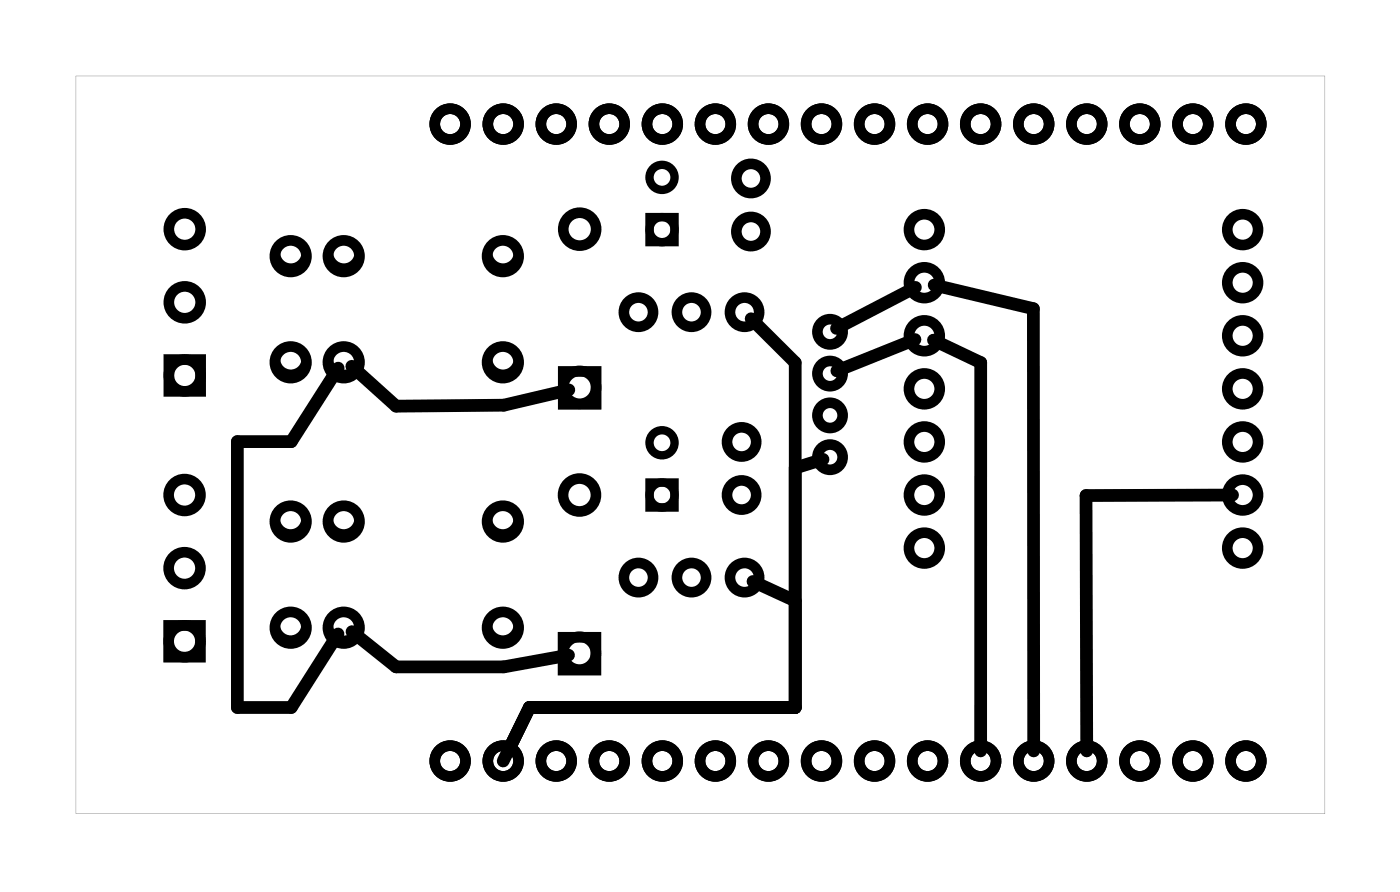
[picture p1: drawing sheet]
<svg xmlns="http://www.w3.org/2000/svg" width="67mm" height="43mm" viewBox="0 0 67 43" stroke-linecap="round" stroke-linejoin="round" font-family="sans-serif">
<path d="M3.6 3.6h59.8v35.3h-59.8zM3.6 3.6v35.3h59.8v-35.3z" fill="#000"/>
<g fill="none" stroke="#000" stroke-width=".51">
<path d="M8.1 17.2h1.5v1.5h-1.5zM27 17.8h1.5v1.5h-1.5zM8.1 29.9h1.5v1.6h-1.5zM27 30.5h1.5v1.6h-1.5z"/>
<circle cx="8.8" cy="11" r=".76"/>
<circle cx="8.8" cy="18" r=".76"/>
<circle cx="8.8" cy="14.5" r=".76"/>
<circle cx="13.9" cy="12.3" r=".76"/>
<circle cx="13.9" cy="17.3" r=".76"/>
<circle cx="16.5" cy="12.3" r=".76"/>
<circle cx="16.5" cy="17.3" r=".76"/>
<circle cx="21.6" cy="5.9" r=".74"/>
<circle cx="24.1" cy="12.3" r=".76"/>
<circle cx="24.1" cy="17.3" r=".76"/>
<circle cx="24.1" cy="5.9" r=".74"/>
<circle cx="26.6" cy="5.9" r=".74"/>
<circle cx="27.8" cy="11" r=".79"/>
<circle cx="27.8" cy="18.5" r=".79"/>
<circle cx="29.2" cy="5.9" r=".74"/>
<circle cx="30.6" cy="14.9" r=".7"/>
<circle cx="31.7" cy="5.9" r=".74"/>
<circle cx="33.1" cy="14.9" r=".7"/>
<circle cx="34.3" cy="5.9" r=".74"/>
<circle cx="35.6" cy="14.9" r=".7"/>
<circle cx="36" cy="8.5" r=".7"/>
<circle cx="36" cy="11.1" r=".7"/>
<circle cx="36.8" cy="5.9" r=".74"/>
<circle cx="39.3" cy="5.9" r=".74"/>
<circle cx="39.7" cy="19.9" r=".6"/>
<circle cx="39.7" cy="15.9" r=".6"/>
<circle cx="39.7" cy="17.9" r=".6"/>
<circle cx="41.9" cy="5.9" r=".74"/>
<circle cx="44.3" cy="13.5" r=".74"/>
<circle cx="44.3" cy="11" r=".74"/>
<circle cx="44.3" cy="16.1" r=".74"/>
<circle cx="44.3" cy="18.6" r=".74"/>
<circle cx="44.4" cy="5.9" r=".74"/>
<circle cx="47" cy="5.9" r=".74"/>
<circle cx="49.5" cy="5.9" r=".74"/>
<circle cx="52" cy="5.9" r=".74"/>
<circle cx="54.6" cy="5.9" r=".74"/>
<circle cx="57.1" cy="5.9" r=".74"/>
<circle cx="59.5" cy="13.5" r=".74"/>
<circle cx="59.5" cy="11" r=".74"/>
<circle cx="59.5" cy="16.1" r=".74"/>
<circle cx="59.5" cy="18.6" r=".74"/>
<circle cx="59.7" cy="5.9" r=".74"/>
<circle cx="8.8" cy="23.7" r=".76"/>
<circle cx="8.8" cy="30.7" r=".76"/>
<circle cx="8.8" cy="27.2" r=".76"/>
<circle cx="13.9" cy="25" r=".76"/>
<circle cx="13.9" cy="30" r=".76"/>
<circle cx="16.5" cy="25" r=".76"/>
<circle cx="16.5" cy="30" r=".76"/>
<circle cx="21.6" cy="36.4" r=".74"/>
<circle cx="24.1" cy="30" r=".76"/>
<circle cx="24.1" cy="25" r=".76"/>
<circle cx="24.1" cy="36.4" r=".74"/>
<circle cx="26.6" cy="36.4" r=".74"/>
<circle cx="27.7" cy="23.7" r=".79"/>
<circle cx="27.7" cy="31.3" r=".79"/>
<circle cx="29.2" cy="36.4" r=".74"/>
<circle cx="30.6" cy="27.6" r=".7"/>
<circle cx="31.7" cy="36.4" r=".74"/>
<circle cx="33.1" cy="27.6" r=".7"/>
<circle cx="34.3" cy="36.4" r=".74"/>
<circle cx="35.5" cy="21.1" r=".7"/>
<circle cx="35.5" cy="23.7" r=".7"/>
<circle cx="35.6" cy="27.6" r=".7"/>
<circle cx="36.8" cy="36.4" r=".74"/>
<circle cx="39.3" cy="36.4" r=".74"/>
<circle cx="39.7" cy="21.9" r=".6"/>
<circle cx="41.9" cy="36.4" r=".74"/>
<circle cx="44.3" cy="26.2" r=".74"/>
<circle cx="44.3" cy="23.7" r=".74"/>
<circle cx="44.3" cy="21.1" r=".74"/>
<circle cx="44.4" cy="36.4" r=".74"/>
<circle cx="47" cy="36.4" r=".74"/>
<circle cx="49.5" cy="36.4" r=".74"/>
<circle cx="52" cy="36.4" r=".74"/>
<circle cx="54.6" cy="36.4" r=".74"/>
<circle cx="57.1" cy="36.4" r=".74"/>
<circle cx="59.5" cy="23.7" r=".74"/>
<circle cx="59.5" cy="26.2" r=".74"/>
<circle cx="59.5" cy="21.1" r=".74"/>
<circle cx="59.7" cy="36.4" r=".74"/>
</g>
<g fill="none" stroke="#000" stroke-width=".4">
<path d="M31.1 10.4h1.2v1.2h-1.2zM31.1 23.1h1.2v1.2h-1.2z"/>
<circle cx="31.7" cy="11" r=".6"/>
<circle cx="31.7" cy="8.5" r=".6"/>
<circle cx="31.7" cy="23.7" r=".6"/>
<circle cx="31.7" cy="21.2" r=".6"/>
</g>
<g fill="none" stroke="#000" stroke-width=".25">
<circle cx="13.9" cy="12.1" r=".64"/>
<circle cx="13.9" cy="17.2" r=".64"/>
<circle cx="16.5" cy="17.2" r=".64"/>
<circle cx="16.5" cy="12.1" r=".64"/>
<circle cx="24.1" cy="12.1" r=".64"/>
<circle cx="24.1" cy="17.2" r=".64"/>
<circle cx="13.9" cy="24.8" r=".64"/>
<circle cx="13.9" cy="29.9" r=".64"/>
<circle cx="16.5" cy="29.9" r=".64"/>
<circle cx="16.5" cy="24.8" r=".64"/>
<circle cx="24.1" cy="24.8" r=".64"/>
<circle cx="24.1" cy="29.9" r=".64"/>
</g>
<path d="M16.2 17.6l-2.3 3.5h-2.5v12.8h2.5l2.3-3.6M16.8 17.5l2.2 1.9h5.1l3.1-.7M36 15.3l2.1 2.1v16.5h-12.8l-1.2 2.5M43.8 16.2l-3.7 1.5M43.8 13.8l-3.8 1.9M44.7 16.3l2.3 1.1v18.5M44.7 13.6l4.8 1.2v21.1M16.9 30.2l2.1 1.7h5.1l3.1-.5M36.1 27.8l2 1M39.4 22l-1.3 .4M59 23.7h-7v12.2" fill="none" stroke="#000" stroke-width=".61"/>
</svg>
